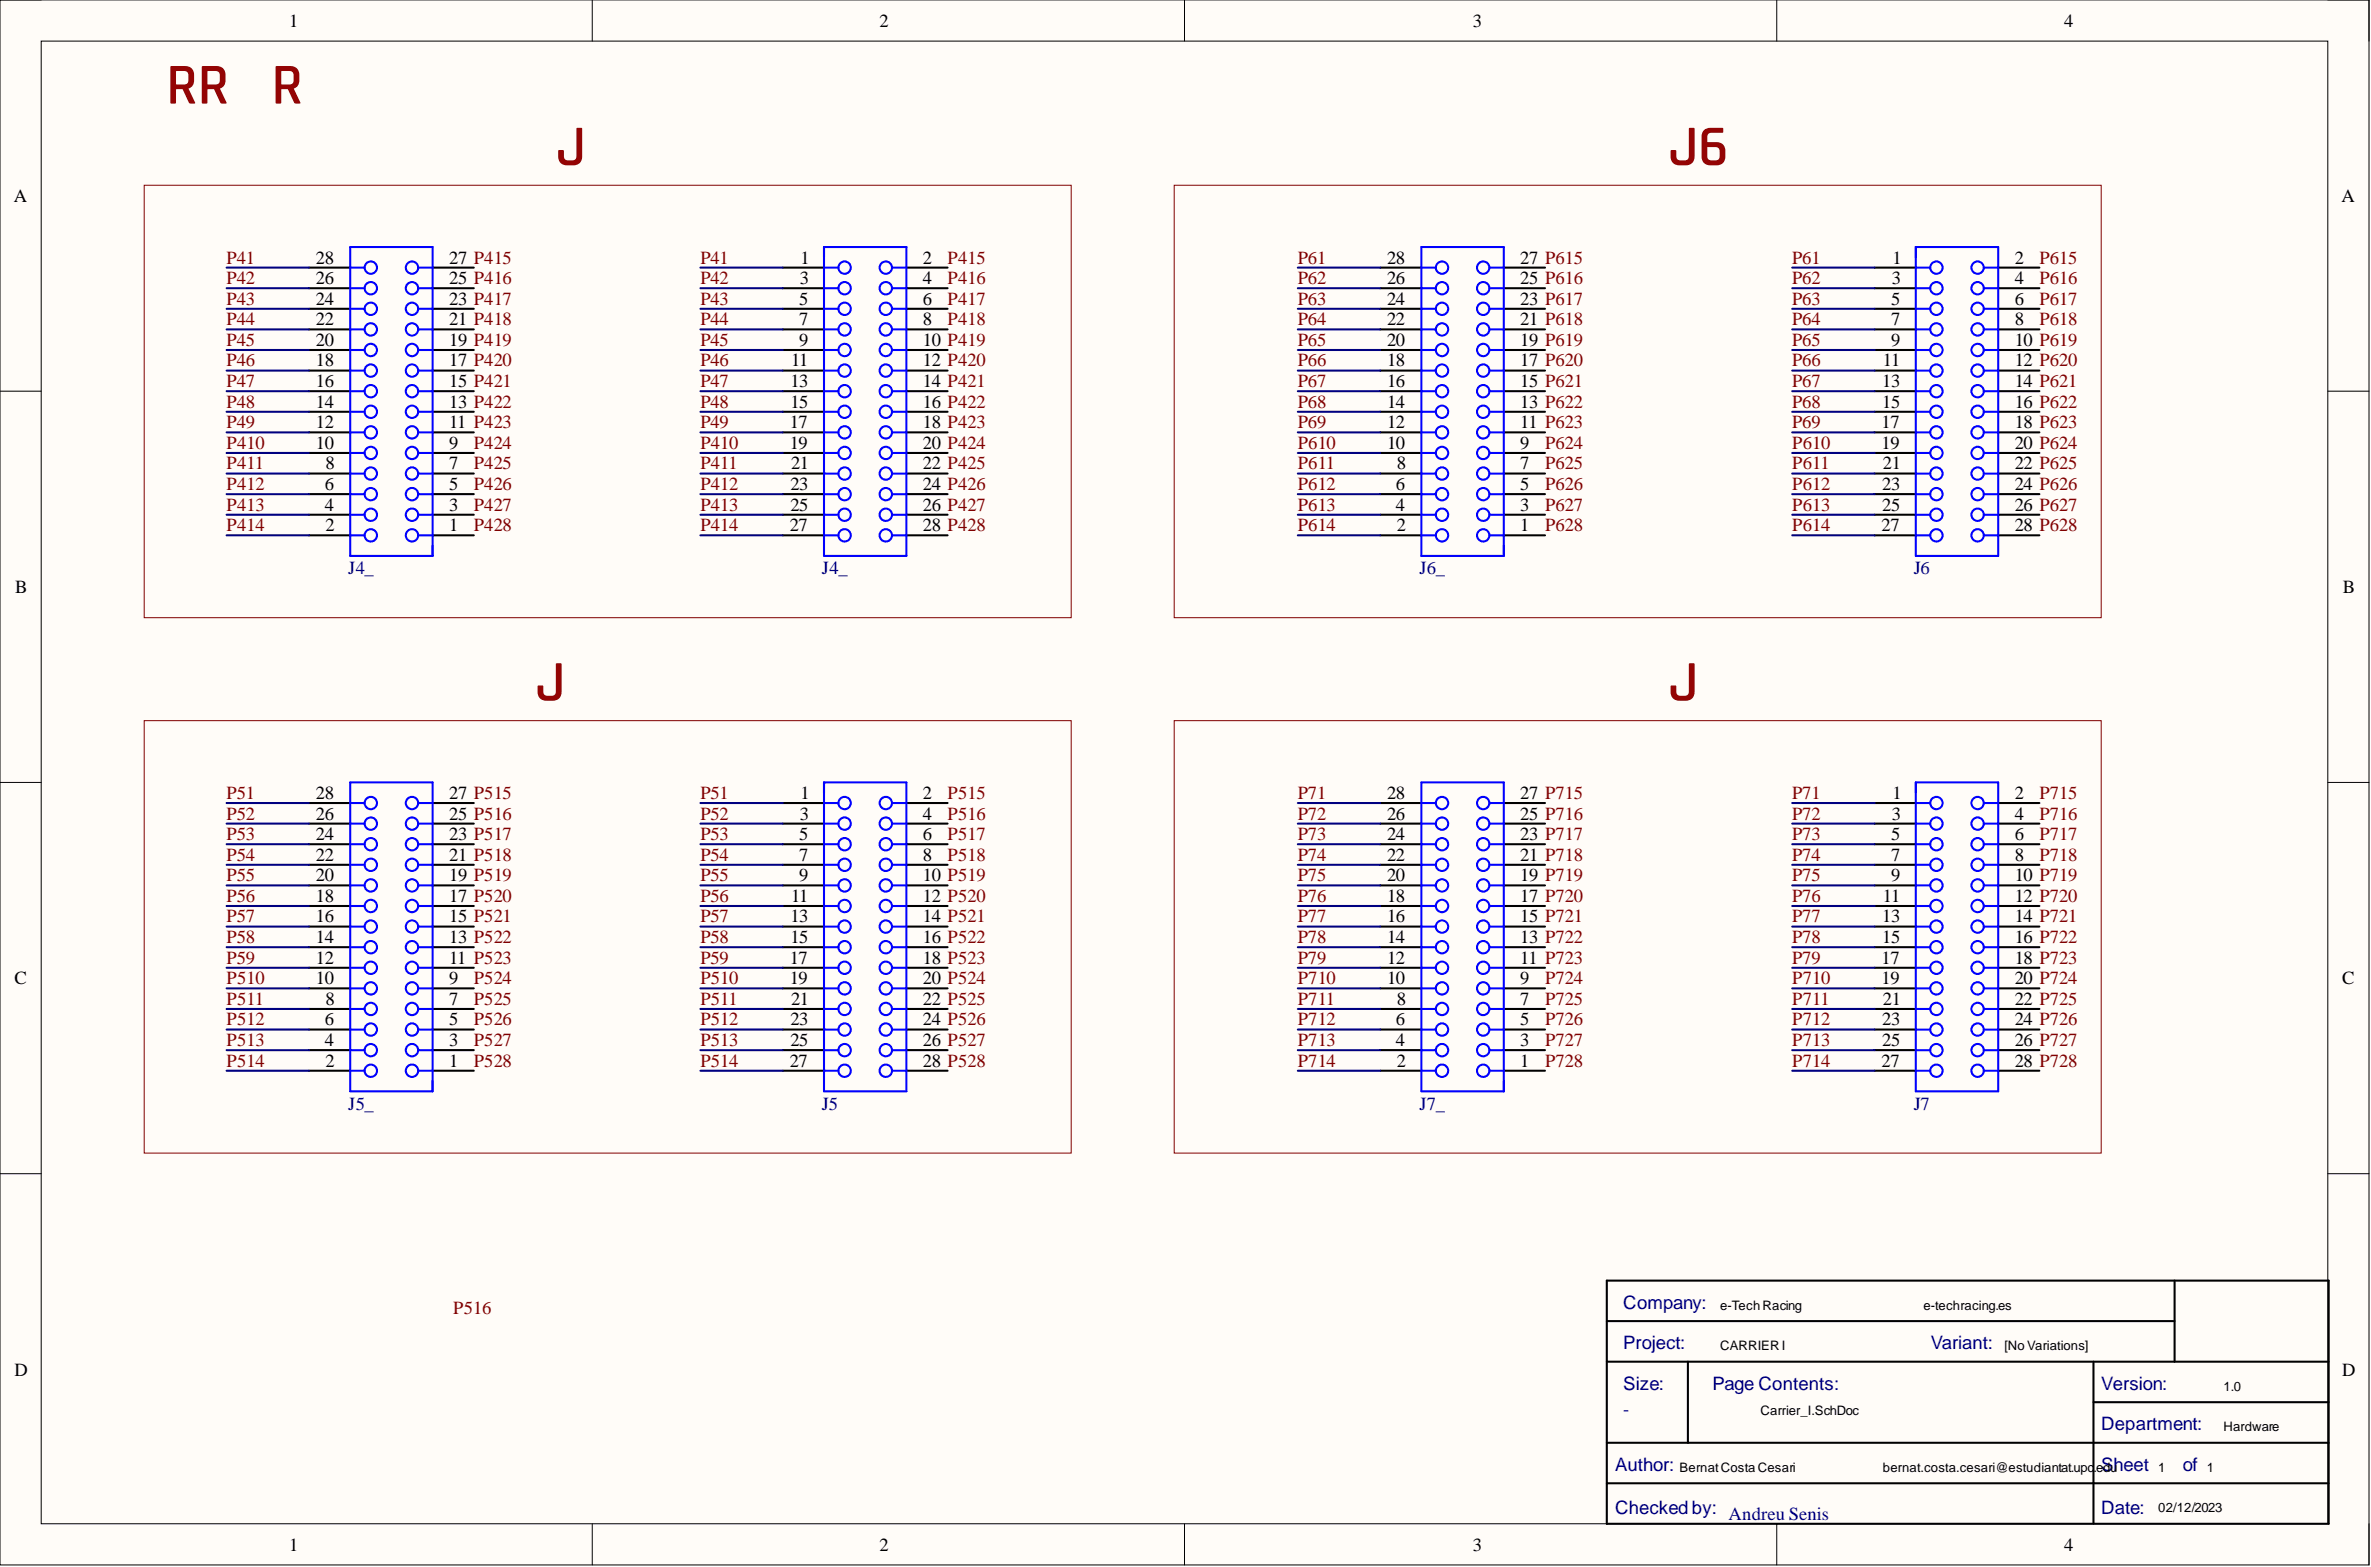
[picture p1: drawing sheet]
<svg xmlns="http://www.w3.org/2000/svg" width="292mm" height="193mm" viewBox="0 0 292 193" stroke-linecap="round" stroke-linejoin="round" font-family="sans-serif">
<defs><g id="words">
<g font-size="7.2" fill="#980000">
<text x="12.7" y="12.8">CARRIER</text>
<text x="68.5" y="20.4">J4</text>
<text x="205.6" y="20.4">J6</text>
<text x="66" y="86.3">J5</text>
<text x="205.6" y="86.3">J7</text>
</g>
<g font-size="2.3">
<text x="35.6" y="3.3">1</text>
<text x="108.4" y="3.3">2</text>
<text x="181.5" y="3.3">3</text>
<text x="254.3" y="3.3">4</text>
<text x="1.7" y="24.8">A</text>
<text x="288.5" y="24.8">A</text>
<text x="38.9" y="35">26</text>
<text x="38.9" y="32.4">28</text>
<text x="55.3" y="35">25 P416</text>
<text x="55.3" y="32.4">27 P415</text>
<text x="98.6" y="35">3</text>
<text x="98.6" y="32.4">1</text>
<text x="113.7" y="35">4</text>
<text x="113.7" y="32.4">2</text>
<text x="170.9" y="35">26</text>
<text x="170.9" y="32.4">28</text>
<text x="187.3" y="35">25 P616</text>
<text x="187.3" y="32.4">27 P615</text>
<text x="233.1" y="35">3</text>
<text x="233.1" y="32.4">1</text>
<text x="248.2" y="35">4</text>
<text x="248.2" y="32.4">2</text>
<text x="38.9" y="40.1">22</text>
<text x="38.9" y="37.5">24</text>
<text x="55.3" y="40.1">21 P418</text>
<text x="55.3" y="37.5">23 P417</text>
<text x="98.5" y="37.5">5</text>
<text x="98.5" y="40.1">7</text>
<text x="113.7" y="37.5">6</text>
<text x="113.7" y="40.1">8</text>
<text x="170.9" y="40.1">22</text>
<text x="170.9" y="37.5">24</text>
<text x="187.3" y="40.1">21 P618</text>
<text x="187.3" y="37.5">23 P617</text>
<text x="233" y="37.5">5</text>
<text x="233" y="40.1">7</text>
<text x="248.2" y="37.5">6</text>
<text x="248.2" y="40.1">8</text>
<text x="38.9" y="47.7">16</text>
<text x="38.9" y="45.1">18</text>
<text x="38.9" y="42.6">20</text>
<text x="55.3" y="47.7">15 P421</text>
<text x="55.3" y="45.1">17 P420</text>
<text x="55.3" y="42.6">19 P419</text>
<text x="97.4" y="47.7">13</text>
<text x="97.5" y="45.1">11</text>
<text x="98.5" y="42.6">9</text>
<text x="113.7" y="42.6">10 P419</text>
<text x="113.7" y="45.1">12 P420</text>
<text x="113.7" y="47.7">14 P421</text>
<text x="170.9" y="47.7">16</text>
<text x="170.9" y="45.1">18</text>
<text x="170.9" y="42.6">20</text>
<text x="187.3" y="47.7">15 P621</text>
<text x="187.3" y="45.1">17 P620</text>
<text x="187.3" y="42.6">19 P619</text>
<text x="231.9" y="47.7">13</text>
<text x="232" y="45.1">11</text>
<text x="233" y="42.6">9</text>
<text x="248.2" y="42.6">10 P619</text>
<text x="248.2" y="45.1">12 P620</text>
<text x="248.2" y="47.7">14 P621</text>
<text x="38.9" y="52.7">12</text>
<text x="38.9" y="50.2">14</text>
<text x="55.3" y="52.7">11 P423</text>
<text x="55.3" y="50.2">13 P422</text>
<text x="97.3" y="52.7">17</text>
<text x="97.4" y="50.2">15</text>
<text x="113.7" y="50.2">16 P422</text>
<text x="113.7" y="52.7">18 P423</text>
<text x="170.9" y="52.7">12</text>
<text x="170.9" y="50.2">14</text>
<text x="187.3" y="52.7">11 P623</text>
<text x="187.3" y="50.2">13 P622</text>
<text x="231.8" y="52.7">17</text>
<text x="231.9" y="50.2">15</text>
<text x="248.2" y="50.2">16 P622</text>
<text x="248.2" y="52.7">18 P623</text>
<text x="38.9" y="55.3">10</text>
<text x="40.1" y="57.8">8</text>
<text x="55.3" y="57.8">7</text>
<text x="55.3" y="55.3">9</text>
<text x="97.3" y="55.3">19</text>
<text x="97.5" y="57.8">21</text>
<text x="113.7" y="55.3">20 P424</text>
<text x="113.7" y="57.8">22 P425</text>
<text x="170.9" y="55.3">10</text>
<text x="172.1" y="57.8">8</text>
<text x="187.3" y="57.8">7</text>
<text x="187.3" y="55.3">9</text>
<text x="231.8" y="55.3">19</text>
<text x="232" y="57.8">21</text>
<text x="248.2" y="55.3">20 P624</text>
<text x="248.2" y="57.8">22 P625</text>
<text x="40" y="62.9">4</text>
<text x="40" y="60.3">6</text>
<text x="40.1" y="65.4">2</text>
<text x="55.3" y="62.9">3</text>
<text x="55.3" y="65.4">1</text>
<text x="55.3" y="60.3">5</text>
<text x="97.3" y="65.4">27</text>
<text x="97.4" y="60.3">23</text>
<text x="97.4" y="62.9">25</text>
<text x="113.7" y="60.3">24 P426</text>
<text x="113.7" y="62.9">26 P427</text>
<text x="113.7" y="65.4">28 P428</text>
<text x="172" y="62.9">4</text>
<text x="172" y="60.3">6</text>
<text x="172.1" y="65.4">2</text>
<text x="187.3" y="62.9">3</text>
<text x="187.3" y="65.4">1</text>
<text x="187.3" y="60.3">5</text>
<text x="231.8" y="65.4">27</text>
<text x="231.9" y="60.3">23</text>
<text x="231.9" y="62.9">25</text>
<text x="248.2" y="60.3">24 P626</text>
<text x="248.2" y="62.9">26 P627</text>
<text x="248.2" y="65.4">28 P628</text>
<text x="1.9" y="73">B</text>
<text x="288.6" y="73">B</text>
<text x="38.9" y="100.9">26</text>
<text x="38.9" y="98.4">28</text>
<text x="55.3" y="100.9">25 P516</text>
<text x="55.3" y="98.4">27 P515</text>
<text x="98.6" y="100.9">3</text>
<text x="98.6" y="98.4">1</text>
<text x="113.7" y="100.9">4</text>
<text x="113.7" y="98.4">2</text>
<text x="170.9" y="100.9">26</text>
<text x="170.9" y="98.4">28</text>
<text x="187.3" y="100.9">25 P716</text>
<text x="187.3" y="98.4">27 P715</text>
<text x="233.1" y="100.9">3</text>
<text x="233.1" y="98.4">1</text>
<text x="248.2" y="100.9">4</text>
<text x="248.2" y="98.4">2</text>
<text x="38.9" y="106">22</text>
<text x="38.9" y="103.5">24</text>
<text x="55.3" y="106">21 P518</text>
<text x="55.3" y="103.5">23 P517</text>
<text x="98.5" y="103.5">5</text>
<text x="98.5" y="106">7</text>
<text x="113.7" y="103.5">6</text>
<text x="113.7" y="106">8</text>
<text x="170.9" y="106">22</text>
<text x="170.9" y="103.5">24</text>
<text x="187.3" y="106">21 P718</text>
<text x="187.3" y="103.5">23 P717</text>
<text x="233" y="103.5">5</text>
<text x="233" y="106">7</text>
<text x="248.2" y="103.5">6</text>
<text x="248.2" y="106">8</text>
<text x="38.9" y="113.6">16</text>
<text x="38.9" y="111.1">18</text>
<text x="38.9" y="108.5">20</text>
<text x="55.3" y="113.6">15 P521</text>
<text x="55.3" y="111.1">17 P520</text>
<text x="55.3" y="108.5">19 P519</text>
<text x="97.4" y="113.6">13</text>
<text x="97.5" y="111.1">11</text>
<text x="98.5" y="108.5">9</text>
<text x="113.7" y="108.5">10 P519</text>
<text x="113.7" y="111.1">12 P520</text>
<text x="113.7" y="113.6">14 P521</text>
<text x="170.9" y="113.6">16</text>
<text x="170.9" y="111.1">18</text>
<text x="170.9" y="108.5">20</text>
<text x="187.3" y="113.6">15 P721</text>
<text x="187.3" y="111.1">17 P720</text>
<text x="187.3" y="108.5">19 P719</text>
<text x="231.9" y="113.6">13</text>
<text x="232" y="111.1">11</text>
<text x="233" y="108.5">9</text>
<text x="248.2" y="108.5">10 P719</text>
<text x="248.2" y="111.1">12 P720</text>
<text x="248.2" y="113.6">14 P721</text>
<text x="38.9" y="118.7">12</text>
<text x="38.9" y="116.1">14</text>
<text x="55.3" y="118.7">11 P523</text>
<text x="55.3" y="116.1">13 P522</text>
<text x="97.3" y="118.7">17</text>
<text x="97.4" y="116.1">15</text>
<text x="113.7" y="116.1">16 P522</text>
<text x="113.7" y="118.7">18 P523</text>
<text x="170.9" y="118.7">12</text>
<text x="170.9" y="116.1">14</text>
<text x="187.3" y="118.7">11 P723</text>
<text x="187.3" y="116.1">13 P722</text>
<text x="231.8" y="118.7">17</text>
<text x="231.9" y="116.1">15</text>
<text x="248.2" y="116.1">16 P722</text>
<text x="248.2" y="118.7">18 P723</text>
<text x="1.8" y="121.2">C</text>
<text x="38.9" y="121.2">10</text>
<text x="40.1" y="123.7">8</text>
<text x="55.3" y="123.7">7</text>
<text x="55.3" y="121.2">9</text>
<text x="97.3" y="121.2">19</text>
<text x="97.5" y="123.7">21</text>
<text x="113.7" y="121.2">20 P524</text>
<text x="113.7" y="123.7">22 P525</text>
<text x="170.9" y="121.2">10</text>
<text x="172.1" y="123.7">8</text>
<text x="187.3" y="123.7">7</text>
<text x="187.3" y="121.2">9</text>
<text x="231.8" y="121.2">19</text>
<text x="232" y="123.7">21</text>
<text x="248.2" y="121.2">20 P724</text>
<text x="248.2" y="123.7">22 P725</text>
<text x="288.6" y="121.2">C</text>
<text x="40" y="128.8">4</text>
<text x="40" y="126.3">6</text>
<text x="40.1" y="131.3">2</text>
<text x="55.3" y="128.8">3</text>
<text x="55.3" y="131.3">1</text>
<text x="55.3" y="126.3">5</text>
<text x="97.3" y="131.3">27</text>
<text x="97.4" y="126.3">23</text>
<text x="97.4" y="128.8">25</text>
<text x="113.7" y="126.3">24 P526</text>
<text x="113.7" y="128.8">26 P527</text>
<text x="113.7" y="131.3">28 P528</text>
<text x="172" y="128.8">4</text>
<text x="172" y="126.3">6</text>
<text x="172.1" y="131.3">2</text>
<text x="187.3" y="128.8">3</text>
<text x="187.3" y="131.3">1</text>
<text x="187.3" y="126.3">5</text>
<text x="231.8" y="131.3">27</text>
<text x="231.9" y="126.3">23</text>
<text x="231.9" y="128.8">25</text>
<text x="248.2" y="126.3">24 P726</text>
<text x="248.2" y="128.8">26 P727</text>
<text x="248.2" y="131.3">28 P728</text>
<text x="1.8" y="169.4">D</text>
<text x="288.6" y="169.4">D</text>
<text x="35.6" y="190.9">1</text>
<text x="108.4" y="190.9">2</text>
<text x="181.5" y="190.9">3</text>
<text x="254.3" y="190.9">4</text>
</g>
<g font-size="2.3" fill="#800000">
<text x="27.9" y="32.4">P41</text>
<text x="27.9" y="35">P42</text>
<text x="86.3" y="32.4">P41</text>
<text x="86.3" y="35">P42</text>
<text x="116.7" y="32.4">P415</text>
<text x="116.7" y="35">P416</text>
<text x="159.9" y="32.4">P61</text>
<text x="159.9" y="35">P62</text>
<text x="220.8" y="32.4">P61</text>
<text x="220.8" y="35">P62</text>
<text x="251.2" y="32.4">P615</text>
<text x="251.2" y="35">P616</text>
<text x="27.9" y="37.5">P43</text>
<text x="27.9" y="40.1">P44</text>
<text x="86.3" y="37.5">P43</text>
<text x="86.3" y="40.1">P44</text>
<text x="116.7" y="37.5">P417</text>
<text x="116.7" y="40.1">P418</text>
<text x="159.9" y="37.5">P63</text>
<text x="159.9" y="40.1">P64</text>
<text x="220.8" y="37.5">P63</text>
<text x="220.8" y="40.1">P64</text>
<text x="251.2" y="37.5">P617</text>
<text x="251.2" y="40.1">P618</text>
<text x="27.9" y="42.6">P45</text>
<text x="27.9" y="45.1">P46</text>
<text x="27.9" y="47.7">P47</text>
<text x="86.3" y="42.6">P45</text>
<text x="86.3" y="45.1">P46</text>
<text x="86.3" y="47.7">P47</text>
<text x="159.9" y="42.6">P65</text>
<text x="159.9" y="45.1">P66</text>
<text x="159.9" y="47.7">P67</text>
<text x="220.8" y="42.6">P65</text>
<text x="220.8" y="45.1">P66</text>
<text x="220.8" y="47.7">P67</text>
<text x="27.9" y="50.2">P48</text>
<text x="27.9" y="52.7">P49</text>
<text x="86.3" y="50.2">P48</text>
<text x="86.3" y="52.7">P49</text>
<text x="159.9" y="50.2">P68</text>
<text x="159.9" y="52.7">P69</text>
<text x="220.8" y="50.2">P68</text>
<text x="220.8" y="52.7">P69</text>
<text x="27.9" y="55.3">P410</text>
<text x="27.9" y="57.8">P411</text>
<text x="58.4" y="55.3">P424</text>
<text x="58.4" y="57.8">P425</text>
<text x="86.3" y="55.3">P410</text>
<text x="86.3" y="57.8">P411</text>
<text x="159.9" y="55.3">P610</text>
<text x="159.9" y="57.8">P611</text>
<text x="190.3" y="55.3">P624</text>
<text x="190.3" y="57.8">P625</text>
<text x="220.8" y="55.3">P610</text>
<text x="220.8" y="57.8">P611</text>
<text x="27.9" y="60.3">P412</text>
<text x="27.9" y="62.9">P413</text>
<text x="27.9" y="65.4">P414</text>
<text x="58.4" y="60.3">P426</text>
<text x="58.4" y="62.9">P427</text>
<text x="58.4" y="65.4">P428</text>
<text x="86.3" y="60.3">P412</text>
<text x="86.3" y="62.9">P413</text>
<text x="86.3" y="65.4">P414</text>
<text x="159.9" y="60.3">P612</text>
<text x="159.9" y="62.9">P613</text>
<text x="159.9" y="65.4">P614</text>
<text x="190.3" y="60.3">P626</text>
<text x="190.3" y="62.9">P627</text>
<text x="190.3" y="65.4">P628</text>
<text x="220.8" y="60.3">P612</text>
<text x="220.8" y="62.9">P613</text>
<text x="220.8" y="65.4">P614</text>
<text x="27.9" y="98.4">P51</text>
<text x="27.9" y="100.9">P52</text>
<text x="86.3" y="98.4">P51</text>
<text x="86.3" y="100.9">P52</text>
<text x="116.7" y="98.4">P515</text>
<text x="116.7" y="100.9">P516</text>
<text x="159.9" y="98.4">P71</text>
<text x="159.9" y="100.9">P72</text>
<text x="220.8" y="98.4">P71</text>
<text x="220.8" y="100.9">P72</text>
<text x="251.2" y="98.4">P715</text>
<text x="251.2" y="100.9">P716</text>
<text x="27.9" y="103.5">P53</text>
<text x="27.9" y="106">P54</text>
<text x="86.3" y="103.5">P53</text>
<text x="86.3" y="106">P54</text>
<text x="116.7" y="103.5">P517</text>
<text x="116.7" y="106">P518</text>
<text x="159.9" y="103.5">P73</text>
<text x="159.9" y="106">P74</text>
<text x="220.8" y="103.5">P73</text>
<text x="220.8" y="106">P74</text>
<text x="251.2" y="103.5">P717</text>
<text x="251.2" y="106">P718</text>
<text x="27.9" y="108.5">P55</text>
<text x="27.9" y="111.1">P56</text>
<text x="27.9" y="113.6">P57</text>
<text x="86.3" y="108.5">P55</text>
<text x="86.3" y="111.1">P56</text>
<text x="86.3" y="113.6">P57</text>
<text x="159.9" y="108.5">P75</text>
<text x="159.9" y="111.1">P76</text>
<text x="159.9" y="113.6">P77</text>
<text x="220.8" y="108.5">P75</text>
<text x="220.8" y="111.1">P76</text>
<text x="220.8" y="113.6">P77</text>
<text x="27.9" y="116.1">P58</text>
<text x="27.9" y="118.7">P59</text>
<text x="86.3" y="116.1">P58</text>
<text x="86.3" y="118.7">P59</text>
<text x="159.9" y="116.1">P78</text>
<text x="159.9" y="118.7">P79</text>
<text x="220.8" y="116.1">P78</text>
<text x="220.8" y="118.7">P79</text>
<text x="27.9" y="121.2">P510</text>
<text x="27.9" y="123.7">P511</text>
<text x="58.4" y="121.2">P524</text>
<text x="58.4" y="123.7">P525</text>
<text x="86.3" y="121.2">P510</text>
<text x="86.3" y="123.7">P511</text>
<text x="159.9" y="121.2">P710</text>
<text x="159.9" y="123.7">P711</text>
<text x="190.3" y="121.2">P724</text>
<text x="190.3" y="123.7">P725</text>
<text x="220.8" y="121.2">P710</text>
<text x="220.8" y="123.7">P711</text>
<text x="27.9" y="126.3">P512</text>
<text x="27.9" y="128.8">P513</text>
<text x="27.9" y="131.3">P514</text>
<text x="58.4" y="126.3">P526</text>
<text x="58.4" y="128.8">P527</text>
<text x="58.4" y="131.3">P528</text>
<text x="86.3" y="126.3">P512</text>
<text x="86.3" y="128.8">P513</text>
<text x="86.3" y="131.3">P514</text>
<text x="159.9" y="126.3">P712</text>
<text x="159.9" y="128.8">P713</text>
<text x="159.9" y="131.3">P714</text>
<text x="190.3" y="128.8">P727</text>
<text x="190.3" y="131.3">P728</text>
<text x="190.3" y="126.3">P726</text>
<text x="220.8" y="126.3">P712</text>
<text x="220.8" y="128.8">P713</text>
<text x="220.8" y="131.3">P714</text>
<text x="55.8" y="161.8">P516</text>
</g>
<g font-size="2.3" fill="#000080">
<text x="42.9" y="70.7">J4_</text>
<text x="101.3" y="70.7">J4_</text>
<text x="174.9" y="70.7">J6_</text>
<text x="235.8" y="70.7">J6</text>
<text x="42.9" y="136.7">J5_</text>
<text x="101.3" y="136.7">J5</text>
<text x="174.9" y="136.7">J7_</text>
<text x="235.8" y="136.7">J7</text>
<text x="200" y="161.2">Company:</text>
<text x="200" y="166.2">Project:</text>
<text x="237.9" y="166.2">Variant:</text>
<text x="200" y="171.2">Size:</text>
<text x="211" y="171.2">Page Contents:</text>
<text x="258.9" y="171.2">Version:</text>
<text x="200" y="174.2">-</text>
<text x="258.9" y="176.1">Department:</text>
<text x="199" y="181.1">Author:</text>
<text x="258.9" y="181.1">Sheet</text>
<text x="268.9" y="181.1">of</text>
<text x="199" y="186.5">Checked by:</text>
<text x="212.9" y="187.1">Andreu Senis</text>
<text x="258.9" y="186.5">Date:</text>
</g>
<g font-size="1.6">
<text x="211.9" y="161.3">e-Tech Racing</text>
<text x="237" y="161.3">e-techracing.es</text>
<text x="211.9" y="166.3">CARRIER I</text>
<text x="246.9" y="166.3">[No Variations]</text>
<text x="273.9" y="171.2">1.0</text>
<text x="216.9" y="174.2">Carrier_I.SchDoc</text>
<text x="273.9" y="176.2">Hardware</text>
<text x="206.9" y="181.2">BernatCosta Cesari</text>
<text x="232" y="181.3">bernat.costa.cesari@estudiantat.upc</text>
<text x="257.9" y="181.3">.</text>
<text x="258.3" y="181.3">edu</text>
<text x="265.9" y="181.2">1</text>
<text x="271.9" y="181.2">1</text>
<text x="265.9" y="186.2">02/12/2023</text>
</g>
</g></defs>
<path d="M0 0h291.9v192.7h-291.9z" fill-rule="evenodd" fill="#fffcf8"/>
<path d="M0 0h291.9v192.7h-291.9z" fill="none" stroke="#000" stroke-width=".12"/>
<path d="M5.1 5.1h281.7v182.5h-281.7z" fill-rule="evenodd" fill="#fffcf8"/>
<g fill="none" stroke="#000" stroke-width=".12">
<path d="M0 0h5.1M73 0v5.1M145.9 0v5.1M218.9 0v5.1M286.8 0h5.1v5.1M5.1 5.1h281.7v182.5h-281.7zM0 48.2h5.1M286.8 48.2h5.1M0 96.4h5.1M286.8 96.4h5.1M0 144.5h5.1M286.8 144.5h5.1"/>
<path d="M73 187.6v5.1M145.9 187.6v5.1M218.9 187.6v5.1M291.9 187.6v5.1"/>
</g>
<g fill="none" stroke="#000" stroke-width=".25">
<path d="M38.1 38h5M38.1 35.5h5M38.1 33h5M53.3 38h5.1M53.3 35.5h5.1M53.3 33h5.1M96.4 38h5.1M96.4 35.5h5.1M96.4 33h5.1M111.7 38h5M111.7 35.5h5M111.7 33h5"/>
<path d="M170 38h5.1M170 35.5h5.1M170 33h5.1M185.3 38h5M185.3 35.5h5M185.3 33h5M230.9 38h5.1M230.9 35.5h5.1M230.9 33h5.1M246.2 38h5M246.2 35.5h5M246.2 33h5"/>
<path d="M38.1 58.3h5M38.1 55.8h5M38.1 53.2h5M38.1 50.7h5M38.1 48.2h5M38.1 45.6h5M38.1 43.1h5M38.1 40.6h5M53.3 58.3h5.1M53.3 55.8h5.1M53.3 53.2h5.1M53.3 50.7h5.1"/>
<path d="M53.3 48.2h5.1M53.3 45.6h5.1M53.3 43.1h5.1M53.3 40.6h5.1M96.4 58.3h5.1M96.4 55.8h5.1M96.4 53.2h5.1M96.4 50.7h5.1M96.4 48.2h5.1M96.4 45.6h5.1M96.4 43.1h5.1M96.4 40.6h5.1"/>
<path d="M111.7 58.3h5M111.7 55.8h5M111.7 53.2h5M111.7 50.7h5M111.7 48.2h5M111.7 45.6h5M111.7 43.1h5M111.7 40.6h5M170 58.3h5.1M170 55.8h5.1M170 53.2h5.1M170 50.7h5.1"/>
<path d="M170 48.2h5.1M170 45.6h5.1M170 43.1h5.1M170 40.6h5.1M185.3 58.3h5M185.3 55.8h5M185.3 53.2h5M185.3 50.7h5M185.3 48.2h5M185.3 45.6h5M185.3 43.1h5M185.3 40.6h5"/>
<path d="M230.9 58.3h5.1M230.9 55.8h5.1M230.9 53.2h5.1M230.9 50.7h5.1M230.9 48.2h5.1M230.9 45.6h5.1M230.9 43.1h5.1M230.9 40.6h5.1M246.2 58.3h5M246.2 55.8h5M246.2 53.2h5M246.2 50.7h5"/>
<path d="M246.2 48.2h5M246.2 45.6h5M246.2 43.1h5M246.2 40.6h5M38.1 63.4h5M38.1 65.9h5M38.1 60.9h5M53.3 63.4h5.1M53.3 65.9h5.1M53.3 60.9h5.1M96.4 63.4h5.1M96.4 65.9h5.1"/>
<path d="M96.4 60.9h5.1M111.7 63.4h5M111.7 65.9h5M111.7 60.9h5M170 63.4h5.1M170 65.9h5.1M170 60.9h5.1M185.3 63.4h5M185.3 65.9h5M185.3 60.9h5M230.9 63.4h5.1M230.9 65.9h5.1"/>
<path d="M230.9 60.9h5.1M246.2 63.4h5M246.2 65.9h5M246.2 60.9h5M38.1 98.9h5M53.3 98.9h5.1M96.4 98.9h5.1M111.7 98.9h5M170 98.9h5.1M185.3 98.9h5M230.9 98.9h5.1M246.2 98.9h5"/>
<path d="M38.1 119.2h5M38.1 116.6h5M38.1 114.1h5M38.1 111.6h5M38.1 109h5M38.1 106.5h5M38.1 104h5M38.1 101.4h5M53.3 119.2h5.1M53.3 116.6h5.1M53.3 114.1h5.1M53.3 111.6h5.1"/>
<path d="M53.3 109h5.1M53.3 106.5h5.1M53.3 104h5.1M53.3 101.4h5.1M96.4 119.2h5.1M96.4 116.6h5.1M96.4 114.1h5.1M96.4 111.6h5.1M96.4 109h5.1M96.4 106.5h5.1M96.4 104h5.1M96.4 101.4h5.1"/>
<path d="M111.7 119.2h5M111.7 116.6h5M111.7 114.1h5M111.7 111.6h5M111.7 109h5M111.7 106.5h5M111.7 104h5M111.7 101.4h5M170 119.2h5.1M170 116.6h5.1M170 114.1h5.1M170 111.6h5.1"/>
<path d="M170 109h5.1M170 106.5h5.1M170 104h5.1M170 101.4h5.1M185.3 119.2h5M185.3 116.6h5M185.3 114.1h5M185.3 111.6h5M185.3 109h5M185.3 106.5h5M185.3 104h5M185.3 101.4h5"/>
<path d="M230.9 119.2h5.1M230.9 116.6h5.1M230.9 114.1h5.1M230.9 111.6h5.1M230.9 109h5.1M230.9 106.5h5.1M230.9 104h5.1M230.9 101.4h5.1M246.2 119.2h5M246.2 116.6h5M246.2 114.1h5M246.2 111.6h5"/>
<path d="M246.2 109h5M246.2 106.5h5M246.2 104h5M246.2 101.4h5M38.1 129.3h5M38.1 131.9h5M38.1 126.8h5M38.1 124.2h5M38.1 121.7h5M53.3 129.3h5.1M53.3 131.9h5.1M53.3 126.8h5.1"/>
<path d="M53.3 124.2h5.1M53.3 121.7h5.1M96.4 129.3h5.1M96.4 131.9h5.1M96.4 126.8h5.1M96.4 124.2h5.1M96.4 121.7h5.1M111.7 129.3h5M111.7 131.9h5M111.7 126.8h5M111.7 124.2h5M111.7 121.7h5"/>
<path d="M170 129.3h5.1M170 131.9h5.1M170 126.8h5.1M170 124.2h5.1M170 121.7h5.1M185.3 129.3h5M185.3 131.9h5M185.3 126.8h5M185.3 124.2h5M185.3 121.7h5M230.9 129.3h5.1M230.9 131.9h5.1"/>
<path d="M230.9 126.8h5.1M230.9 124.2h5.1M230.9 121.7h5.1M246.2 129.3h5M246.2 131.9h5M246.2 126.8h5M246.2 124.2h5M246.2 121.7h5M198 157.7h88.9v29.9h-88.9zM267.9 157.7v10M198 177.7h88.9M198 167.7h88.9"/>
<path d="M198 162.7h69.9M207.9 167.7v10M257.9 167.7v19.9M257.9 172.7h29M198 182.7h88.9"/>
</g>
<path d="M17.8 22.8h114.2v53.3h-114.2zM144.7 22.8h114.2v53.3h-114.2zM17.8 88.7h114.2v53.3h-114.2zM144.7 88.7h114.2v53.3h-114.2z" fill="none" stroke="#800000" stroke-width=".12"/>
<g fill="none" stroke="#00f" stroke-width=".25">
<path d="M43.1 38h1.8M43.1 35.5h1.8M43.1 33h1.8M43.1 30.4h10.2v38.1h-10.2zM51.5 38h1.8M51.5 35.5h1.8M51.5 33h1.8M101.5 38h1.8M101.5 35.5h1.8M101.5 33h1.8M101.5 30.4h10.2v38.1h-10.2zM109.9 38h1.8"/>
<path d="M109.9 35.5h1.8M109.9 33h1.8M175.1 38h1.8M175.1 35.5h1.8M175.1 33h1.8M175.1 30.4h10.2v38.1h-10.2zM183.5 38h1.8M183.5 35.5h1.8M183.5 33h1.8M236 38h1.8M236 35.5h1.8M236 33h1.8"/>
<path d="M236 30.4h10.2v38.1h-10.2zM244.4 38h1.8M244.4 35.5h1.8M244.4 33h1.8M43.1 58.3h1.8M43.1 55.8h1.8M43.1 53.2h1.8M43.1 50.7h1.8M43.1 48.2h1.8M43.1 45.6h1.8M43.1 43.1h1.8M43.1 40.6h1.8"/>
<path d="M51.5 58.3h1.8M51.5 55.8h1.8M51.5 53.2h1.8M51.5 50.7h1.8M51.5 48.2h1.8M51.5 45.6h1.8M51.5 43.1h1.8M51.5 40.6h1.8M101.5 58.3h1.8M101.5 55.8h1.8M101.5 53.2h1.8M101.5 50.7h1.8"/>
<path d="M101.5 48.2h1.8M101.5 45.6h1.8M101.5 43.1h1.8M101.5 40.6h1.8M109.9 58.3h1.8M109.9 55.8h1.8M109.9 53.2h1.8M109.9 50.7h1.8M109.9 48.2h1.8M109.9 45.6h1.8M109.9 43.1h1.8M109.9 40.6h1.8"/>
<path d="M175.1 58.3h1.8M175.1 55.8h1.8M175.1 53.2h1.8M175.1 50.7h1.8M175.1 48.2h1.8M175.1 45.6h1.8M175.1 43.1h1.8M175.1 40.6h1.8M183.5 58.3h1.8M183.5 55.8h1.8M183.5 53.2h1.8M183.5 50.7h1.8"/>
<path d="M183.5 48.2h1.8M183.5 45.6h1.8M183.5 43.1h1.8M183.5 40.6h1.8M236 58.3h1.8M236 55.8h1.8M236 53.2h1.8M236 50.7h1.8M236 48.2h1.8M236 45.6h1.8M236 43.1h1.8M236 40.6h1.8"/>
<path d="M244.4 58.3h1.8M244.4 55.8h1.8M244.4 53.2h1.8M244.4 50.7h1.8M244.4 48.2h1.8M244.4 45.6h1.8M244.4 43.1h1.8M244.4 40.6h1.8M43.1 63.4h1.8M43.1 65.9h1.8M43.1 60.9h1.8M51.5 63.4h1.8"/>
<path d="M51.5 65.9h1.8M51.5 60.9h1.8M101.5 63.4h1.8M101.5 65.9h1.8M101.5 60.9h1.8M109.9 63.4h1.8M109.9 65.9h1.8M109.9 60.9h1.8M175.1 63.4h1.8M175.1 65.9h1.8M175.1 60.9h1.8M183.5 63.4h1.8"/>
<path d="M183.5 65.9h1.8M183.5 60.9h1.8M236 63.4h1.8M236 65.9h1.8M236 60.9h1.8M244.4 63.4h1.8M244.4 65.9h1.8M244.4 60.9h1.8M43.1 96.4h10.2v38h-10.2zM43.1 98.9h1.8M51.5 98.9h1.8M101.5 98.9h1.8"/>
<path d="M101.5 96.4h10.2v38h-10.2zM109.9 98.9h1.8M175.1 98.9h1.8M175.1 96.4h10.2v38h-10.2zM183.5 98.9h1.8M236 98.9h1.8M236 96.4h10.2v38h-10.2zM244.4 98.9h1.8M43.1 119.2h1.8M43.1 116.6h1.8M43.1 114.1h1.8M43.1 111.6h1.8"/>
<path d="M43.1 109h1.8M43.1 106.5h1.8M43.1 104h1.8M43.1 101.4h1.8M51.5 119.2h1.8M51.5 116.6h1.8M51.5 114.1h1.8M51.5 111.6h1.8M51.5 109h1.8M51.5 106.5h1.8M51.5 104h1.8M51.5 101.4h1.8"/>
<path d="M101.5 119.2h1.8M101.5 116.6h1.8M101.5 114.1h1.8M101.5 111.6h1.8M101.5 109h1.8M101.5 106.5h1.8M101.5 104h1.8M101.5 101.4h1.8M109.9 119.2h1.8M109.9 116.6h1.8M109.9 114.1h1.8M109.9 111.6h1.8"/>
<path d="M109.9 109h1.8M109.9 106.5h1.8M109.9 104h1.8M109.9 101.4h1.8M175.1 119.2h1.8M175.1 116.6h1.8M175.1 114.1h1.8M175.1 111.6h1.8M175.1 109h1.8M175.1 106.5h1.8M175.1 104h1.8M175.1 101.4h1.8"/>
<path d="M183.5 119.2h1.8M183.5 116.6h1.8M183.5 114.1h1.8M183.5 111.6h1.8M183.5 109h1.8M183.5 106.5h1.8M183.5 104h1.8M183.5 101.4h1.8M236 119.2h1.8M236 116.6h1.8M236 114.1h1.8M236 111.6h1.8"/>
<path d="M236 109h1.8M236 106.5h1.8M236 104h1.8M236 101.4h1.8M244.4 119.2h1.8M244.4 116.6h1.8M244.4 114.1h1.8M244.4 111.6h1.8M244.4 109h1.8M244.4 106.5h1.8M244.4 104h1.8M244.4 101.4h1.8"/>
<path d="M43.1 129.3h1.8M43.1 131.9h1.8M43.1 126.8h1.8M43.1 124.2h1.8M43.1 121.7h1.8M51.5 129.3h1.8M51.5 131.9h1.8M51.5 126.8h1.8M51.5 124.2h1.8M51.5 121.7h1.8M101.5 129.3h1.8M101.5 131.9h1.8"/>
<path d="M101.5 126.8h1.8M101.5 124.2h1.8M101.5 121.7h1.8M109.9 129.3h1.8M109.9 131.9h1.8M109.9 126.8h1.8M109.9 124.2h1.8M109.9 121.7h1.8M175.1 129.3h1.8M175.1 131.9h1.8M175.1 126.8h1.8M175.1 124.2h1.8"/>
<path d="M175.1 121.7h1.8M183.5 129.3h1.8M183.5 131.9h1.8M183.5 126.8h1.8M183.5 124.2h1.8M183.5 121.7h1.8M236 129.3h1.8M236 131.9h1.8M236 126.8h1.8M236 124.2h1.8M236 121.7h1.8M244.4 129.3h1.8"/>
<path d="M244.4 131.9h1.8M244.4 126.8h1.8M244.4 124.2h1.8M244.4 121.7h1.8"/>
<circle cx="45.7" cy="33" r=".76"/>
<circle cx="45.7" cy="35.5" r=".76"/>
<circle cx="45.7" cy="38" r=".76"/>
<circle cx="50.8" cy="33" r=".76"/>
<circle cx="50.8" cy="35.5" r=".76"/>
<circle cx="50.8" cy="38" r=".76"/>
<circle cx="104.1" cy="33" r=".76"/>
<circle cx="104.1" cy="35.5" r=".76"/>
<circle cx="104.1" cy="38" r=".76"/>
<circle cx="109.1" cy="33" r=".76"/>
<circle cx="109.1" cy="35.5" r=".76"/>
<circle cx="109.1" cy="38" r=".76"/>
<circle cx="177.7" cy="33" r=".76"/>
<circle cx="177.7" cy="35.5" r=".76"/>
<circle cx="177.7" cy="38" r=".76"/>
<circle cx="182.7" cy="33" r=".76"/>
<circle cx="182.7" cy="35.5" r=".76"/>
<circle cx="182.7" cy="38" r=".76"/>
<circle cx="238.6" cy="33" r=".76"/>
<circle cx="238.6" cy="35.5" r=".76"/>
<circle cx="238.6" cy="38" r=".76"/>
<circle cx="243.6" cy="33" r=".76"/>
<circle cx="243.6" cy="35.5" r=".76"/>
<circle cx="243.6" cy="38" r=".76"/>
<circle cx="45.7" cy="45.6" r=".76"/>
<circle cx="45.7" cy="48.2" r=".76"/>
<circle cx="45.7" cy="40.6" r=".76"/>
<circle cx="45.7" cy="53.2" r=".76"/>
<circle cx="45.7" cy="55.8" r=".76"/>
<circle cx="45.7" cy="58.3" r=".76"/>
<circle cx="45.7" cy="50.7" r=".76"/>
<circle cx="45.7" cy="43.1" r=".76"/>
<circle cx="50.8" cy="45.6" r=".76"/>
<circle cx="50.8" cy="48.2" r=".76"/>
<circle cx="50.8" cy="40.6" r=".76"/>
<circle cx="50.8" cy="53.2" r=".76"/>
<circle cx="50.8" cy="55.8" r=".76"/>
<circle cx="50.8" cy="58.3" r=".76"/>
<circle cx="50.8" cy="50.7" r=".76"/>
<circle cx="50.8" cy="43.1" r=".76"/>
<circle cx="104.1" cy="45.6" r=".76"/>
<circle cx="104.1" cy="48.2" r=".76"/>
<circle cx="104.1" cy="40.6" r=".76"/>
<circle cx="104.1" cy="53.2" r=".76"/>
<circle cx="104.1" cy="55.8" r=".76"/>
<circle cx="104.1" cy="58.3" r=".76"/>
<circle cx="104.1" cy="50.7" r=".76"/>
<circle cx="104.1" cy="43.1" r=".76"/>
<circle cx="109.1" cy="45.6" r=".76"/>
<circle cx="109.1" cy="48.2" r=".76"/>
<circle cx="109.1" cy="40.6" r=".76"/>
<circle cx="109.1" cy="53.2" r=".76"/>
<circle cx="109.1" cy="55.8" r=".76"/>
<circle cx="109.1" cy="58.3" r=".76"/>
<circle cx="109.1" cy="50.7" r=".76"/>
<circle cx="109.1" cy="43.1" r=".76"/>
<circle cx="177.7" cy="45.6" r=".76"/>
<circle cx="177.7" cy="48.2" r=".76"/>
<circle cx="177.7" cy="53.2" r=".76"/>
<circle cx="177.7" cy="40.6" r=".76"/>
<circle cx="177.7" cy="55.8" r=".76"/>
<circle cx="177.7" cy="58.3" r=".76"/>
<circle cx="177.7" cy="50.7" r=".76"/>
<circle cx="177.7" cy="43.1" r=".76"/>
<circle cx="182.7" cy="45.6" r=".76"/>
<circle cx="182.7" cy="48.2" r=".76"/>
<circle cx="182.7" cy="53.2" r=".76"/>
<circle cx="182.7" cy="40.6" r=".76"/>
<circle cx="182.7" cy="55.8" r=".76"/>
<circle cx="182.7" cy="58.3" r=".76"/>
<circle cx="182.7" cy="50.7" r=".76"/>
<circle cx="182.7" cy="43.1" r=".76"/>
<circle cx="238.6" cy="45.6" r=".76"/>
<circle cx="238.6" cy="48.2" r=".76"/>
<circle cx="238.6" cy="53.2" r=".76"/>
<circle cx="238.6" cy="40.6" r=".76"/>
<circle cx="238.6" cy="55.8" r=".76"/>
<circle cx="238.6" cy="58.3" r=".76"/>
<circle cx="238.6" cy="50.7" r=".76"/>
<circle cx="238.6" cy="43.1" r=".76"/>
<circle cx="243.6" cy="45.6" r=".76"/>
<circle cx="243.6" cy="48.2" r=".76"/>
<circle cx="243.6" cy="53.2" r=".76"/>
<circle cx="243.6" cy="40.6" r=".76"/>
<circle cx="243.6" cy="55.8" r=".76"/>
<circle cx="243.6" cy="58.3" r=".76"/>
<circle cx="243.6" cy="50.7" r=".76"/>
<circle cx="243.6" cy="43.1" r=".76"/>
<circle cx="45.7" cy="60.9" r=".76"/>
<circle cx="45.7" cy="65.9" r=".76"/>
<circle cx="45.7" cy="63.4" r=".76"/>
<circle cx="50.8" cy="60.9" r=".76"/>
<circle cx="50.8" cy="65.9" r=".76"/>
<circle cx="50.8" cy="63.4" r=".76"/>
<circle cx="104.1" cy="60.9" r=".76"/>
<circle cx="104.1" cy="65.9" r=".76"/>
<circle cx="104.1" cy="63.4" r=".76"/>
<circle cx="109.1" cy="60.9" r=".76"/>
<circle cx="109.1" cy="65.9" r=".76"/>
<circle cx="109.1" cy="63.4" r=".76"/>
<circle cx="177.7" cy="65.9" r=".76"/>
<circle cx="177.7" cy="60.9" r=".76"/>
<circle cx="177.7" cy="63.4" r=".76"/>
<circle cx="182.7" cy="65.9" r=".76"/>
<circle cx="182.7" cy="60.9" r=".76"/>
<circle cx="182.7" cy="63.4" r=".76"/>
<circle cx="238.6" cy="65.9" r=".76"/>
<circle cx="238.6" cy="60.9" r=".76"/>
<circle cx="238.6" cy="63.4" r=".76"/>
<circle cx="243.6" cy="65.9" r=".76"/>
<circle cx="243.6" cy="60.9" r=".76"/>
<circle cx="243.6" cy="63.4" r=".76"/>
<circle cx="45.7" cy="98.9" r=".76"/>
<circle cx="50.8" cy="98.9" r=".76"/>
<circle cx="104.1" cy="98.9" r=".76"/>
<circle cx="109.1" cy="98.9" r=".76"/>
<circle cx="177.7" cy="98.9" r=".76"/>
<circle cx="182.7" cy="98.9" r=".76"/>
<circle cx="238.6" cy="98.9" r=".76"/>
<circle cx="243.6" cy="98.9" r=".76"/>
<circle cx="45.7" cy="106.5" r=".76"/>
<circle cx="45.7" cy="114.1" r=".76"/>
<circle cx="45.7" cy="101.4" r=".76"/>
<circle cx="45.7" cy="109" r=".76"/>
<circle cx="45.7" cy="116.6" r=".76"/>
<circle cx="45.7" cy="119.2" r=".76"/>
<circle cx="45.7" cy="111.6" r=".76"/>
<circle cx="45.7" cy="104" r=".76"/>
<circle cx="50.8" cy="106.5" r=".76"/>
<circle cx="50.8" cy="114.1" r=".76"/>
<circle cx="50.8" cy="101.4" r=".76"/>
<circle cx="50.8" cy="109" r=".76"/>
<circle cx="50.8" cy="116.6" r=".76"/>
<circle cx="50.8" cy="119.2" r=".76"/>
<circle cx="50.8" cy="111.6" r=".76"/>
<circle cx="50.8" cy="104" r=".76"/>
<circle cx="104.1" cy="106.5" r=".76"/>
<circle cx="104.1" cy="114.1" r=".76"/>
<circle cx="104.1" cy="101.4" r=".76"/>
<circle cx="104.1" cy="116.6" r=".76"/>
<circle cx="104.1" cy="109" r=".76"/>
<circle cx="104.1" cy="119.2" r=".76"/>
<circle cx="104.1" cy="111.6" r=".76"/>
<circle cx="104.1" cy="104" r=".76"/>
<circle cx="109.1" cy="106.5" r=".76"/>
<circle cx="109.1" cy="114.1" r=".76"/>
<circle cx="109.1" cy="101.4" r=".76"/>
<circle cx="109.1" cy="109" r=".76"/>
<circle cx="109.1" cy="116.6" r=".76"/>
<circle cx="109.1" cy="119.2" r=".76"/>
<circle cx="109.1" cy="111.6" r=".76"/>
<circle cx="109.1" cy="104" r=".76"/>
<circle cx="177.7" cy="106.5" r=".76"/>
<circle cx="177.7" cy="114.1" r=".76"/>
<circle cx="177.7" cy="116.6" r=".76"/>
<circle cx="177.7" cy="109" r=".76"/>
<circle cx="177.7" cy="101.4" r=".76"/>
<circle cx="177.7" cy="119.2" r=".76"/>
<circle cx="177.7" cy="111.6" r=".76"/>
<circle cx="177.7" cy="104" r=".76"/>
<circle cx="182.7" cy="106.5" r=".76"/>
<circle cx="182.7" cy="114.1" r=".76"/>
<circle cx="182.7" cy="116.6" r=".76"/>
<circle cx="182.7" cy="109" r=".76"/>
<circle cx="182.7" cy="101.4" r=".76"/>
<circle cx="182.7" cy="119.2" r=".76"/>
<circle cx="182.7" cy="111.6" r=".76"/>
<circle cx="182.7" cy="104" r=".76"/>
<circle cx="238.6" cy="106.5" r=".76"/>
<circle cx="238.6" cy="114.1" r=".76"/>
<circle cx="238.6" cy="116.6" r=".76"/>
<circle cx="238.6" cy="109" r=".76"/>
<circle cx="238.6" cy="101.4" r=".76"/>
<circle cx="238.6" cy="119.2" r=".76"/>
<circle cx="238.6" cy="111.6" r=".76"/>
<circle cx="238.6" cy="104" r=".76"/>
<circle cx="243.6" cy="106.5" r=".76"/>
<circle cx="243.6" cy="114.1" r=".76"/>
<circle cx="243.6" cy="116.6" r=".76"/>
<circle cx="243.6" cy="109" r=".76"/>
<circle cx="243.6" cy="101.4" r=".76"/>
<circle cx="243.6" cy="119.2" r=".76"/>
<circle cx="243.6" cy="111.6" r=".76"/>
<circle cx="243.6" cy="104" r=".76"/>
<circle cx="45.7" cy="126.8" r=".76"/>
<circle cx="45.7" cy="121.7" r=".76"/>
<circle cx="45.7" cy="129.3" r=".76"/>
<circle cx="45.7" cy="131.9" r=".76"/>
<circle cx="45.7" cy="124.2" r=".76"/>
<circle cx="50.8" cy="126.8" r=".76"/>
<circle cx="50.8" cy="121.7" r=".76"/>
<circle cx="50.8" cy="129.3" r=".76"/>
<circle cx="50.8" cy="131.9" r=".76"/>
<circle cx="50.8" cy="124.2" r=".76"/>
<circle cx="104.1" cy="126.8" r=".76"/>
<circle cx="104.1" cy="121.7" r=".76"/>
<circle cx="104.1" cy="129.3" r=".76"/>
<circle cx="104.1" cy="131.9" r=".76"/>
<circle cx="104.1" cy="124.2" r=".76"/>
<circle cx="109.1" cy="126.8" r=".76"/>
<circle cx="109.1" cy="121.7" r=".76"/>
<circle cx="109.1" cy="129.3" r=".76"/>
<circle cx="109.1" cy="131.9" r=".76"/>
<circle cx="109.1" cy="124.2" r=".76"/>
<circle cx="177.7" cy="126.8" r=".76"/>
<circle cx="177.7" cy="129.3" r=".76"/>
<circle cx="177.7" cy="121.7" r=".76"/>
<circle cx="177.7" cy="131.9" r=".76"/>
<circle cx="177.7" cy="124.2" r=".76"/>
<circle cx="182.7" cy="126.8" r=".76"/>
<circle cx="182.7" cy="129.3" r=".76"/>
<circle cx="182.7" cy="121.7" r=".76"/>
<circle cx="182.7" cy="131.9" r=".76"/>
<circle cx="182.7" cy="124.2" r=".76"/>
<circle cx="238.6" cy="126.8" r=".76"/>
<circle cx="238.6" cy="129.3" r=".76"/>
<circle cx="238.6" cy="121.7" r=".76"/>
<circle cx="238.6" cy="131.9" r=".76"/>
<circle cx="238.6" cy="124.2" r=".76"/>
<circle cx="243.6" cy="126.8" r=".76"/>
<circle cx="243.6" cy="129.3" r=".76"/>
<circle cx="243.6" cy="121.7" r=".76"/>
<circle cx="243.6" cy="131.9" r=".76"/>
<circle cx="243.6" cy="124.2" r=".76"/>
</g>
<g fill="none" stroke="#000080" stroke-width=".25">
<path d="M27.9 33h10.2M27.9 35.5h10.2M27.9 38h10.2M86.3 33h10.1M86.3 35.5h10.1M86.3 38h10.1M159.9 33h10.1M159.9 35.5h10.1M159.9 38h10.1M220.8 33h10.1M220.8 35.5h10.1M220.8 38h10.1"/>
<path d="M27.9 40.6h10.2M27.9 43.1h10.2M27.9 45.6h10.2M27.9 48.2h10.2M27.9 50.7h10.2M27.9 53.2h10.2M27.9 55.8h10.2M27.9 58.3h10.2M86.3 40.6h10.1M86.3 43.1h10.1M86.3 45.6h10.1M86.3 48.2h10.1"/>
<path d="M86.3 50.7h10.1M86.3 53.2h10.1M86.3 55.8h10.1M86.3 58.3h10.1M159.9 40.6h10.1M159.9 43.1h10.1M159.9 45.6h10.1M159.9 48.2h10.1M159.9 50.7h10.1M159.9 53.2h10.1M159.9 55.8h10.1M159.9 58.3h10.1"/>
<path d="M220.8 40.6h10.1M220.8 43.1h10.1M220.8 45.6h10.1M220.8 48.2h10.1M220.8 50.7h10.1M220.8 53.2h10.1M220.8 55.8h10.1M220.8 58.3h10.1M27.9 60.9h10.2M27.9 63.4h10.2M27.9 65.9h10.2M86.3 60.9h10.1"/>
<path d="M86.3 63.4h10.1M86.3 65.9h10.1M159.9 60.9h10.1M159.9 63.4h10.1M159.9 65.9h10.1M220.8 60.9h10.1M220.8 63.4h10.1M220.8 65.9h10.1M27.9 98.9h10.2M86.3 98.9h10.1M159.9 98.9h10.1M220.8 98.9h10.1"/>
<path d="M27.9 101.4h10.2M27.9 104h10.2M27.9 106.5h10.2M27.9 109h10.2M27.9 111.6h10.2M27.9 114.1h10.2M27.9 116.6h10.2M27.9 119.2h10.2M86.3 101.4h10.1M86.3 104h10.1M86.3 106.5h10.1M86.3 109h10.1"/>
<path d="M86.3 111.6h10.1M86.3 114.1h10.1M86.3 116.6h10.1M86.3 119.2h10.1M159.9 101.4h10.1M159.9 104h10.1M159.9 106.5h10.1M159.9 109h10.1M159.9 111.6h10.1M159.9 114.1h10.1M159.9 116.6h10.1M159.9 119.2h10.1"/>
<path d="M220.8 101.4h10.1M220.8 104h10.1M220.8 106.5h10.1M220.8 109h10.1M220.8 111.6h10.1M220.8 114.1h10.1M220.8 116.6h10.1M220.8 119.2h10.1M27.9 121.7h10.2M27.9 124.2h10.2M27.9 126.8h10.2M27.9 129.3h10.2"/>
<path d="M27.9 131.9h10.2M86.3 121.7h10.1M86.3 124.2h10.1M86.3 126.8h10.1M86.3 129.3h10.1M86.3 131.9h10.1M159.9 121.7h10.1M159.9 124.2h10.1M159.9 126.8h10.1M159.9 129.3h10.1M159.9 131.9h10.1M220.8 121.7h10.1"/>
<path d="M220.8 124.2h10.1M220.8 126.8h10.1M220.8 129.3h10.1M220.8 131.9h10.1"/>
</g>
<use href="#words"/>
</svg>
